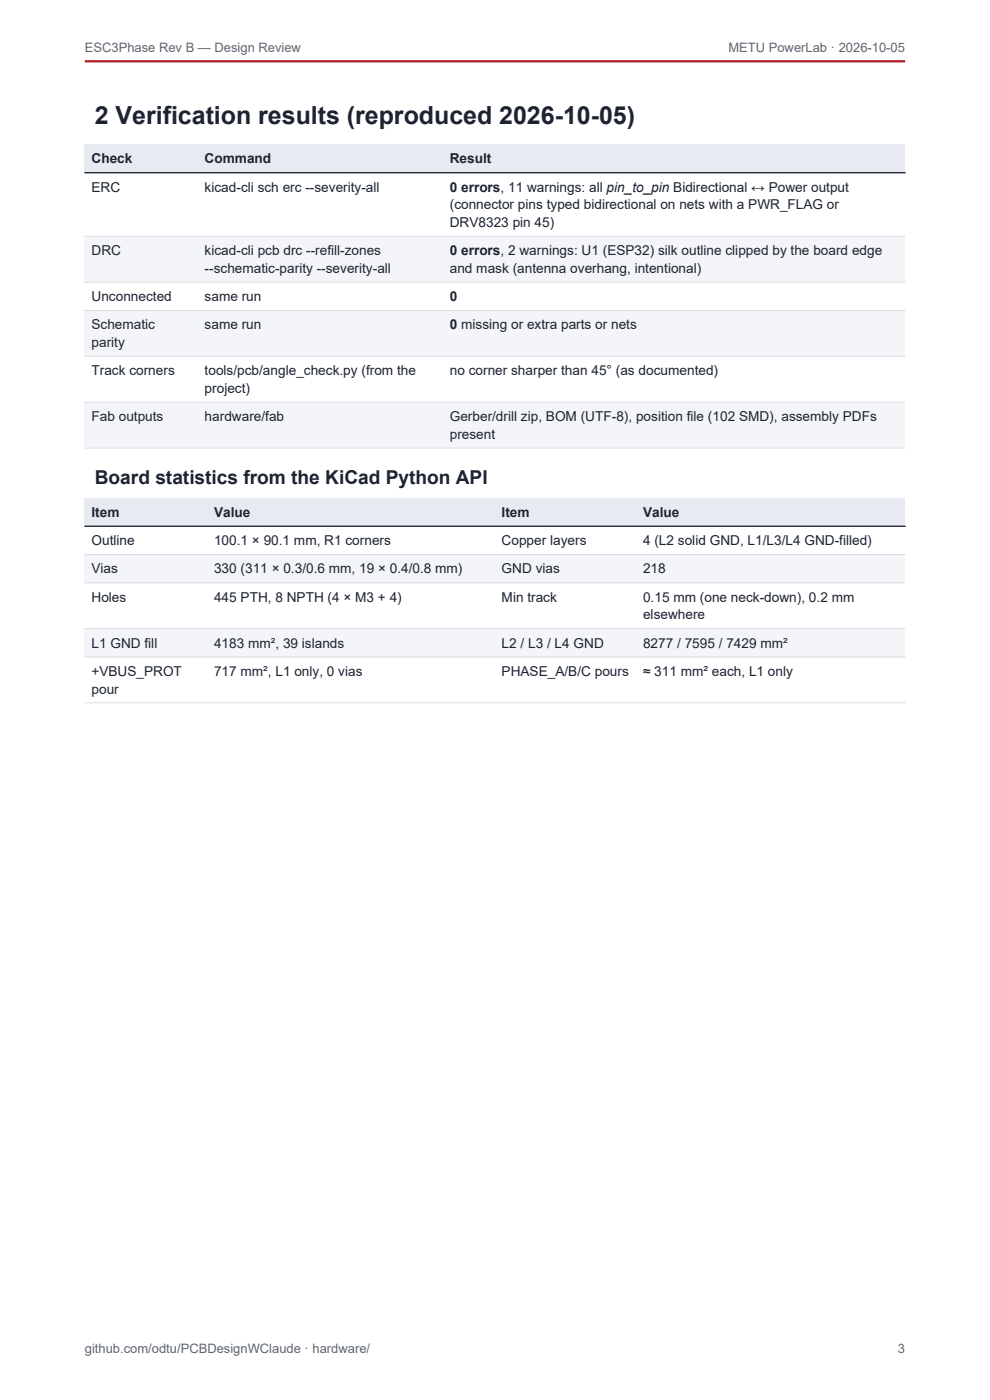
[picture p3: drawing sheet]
<svg xmlns="http://www.w3.org/2000/svg" width="210mm" height="297mm" viewBox="0 0 210 297" stroke-linecap="round" stroke-linejoin="round" font-family="sans-serif">
<defs><g id="words">
<text font-size="5.3" fill="#1d2330" x="20.1" y="26.4">2 Verification results (reproduced 2026-10-05)</text>
<text font-size="4.1" fill="#1d2330" x="20.1" y="102.6">Board statistics from the KiCad Python API</text>
<g font-size="2.9" fill="#1d2330">
<text x="19.4" y="34.7">Check</text>
<text x="43.4" y="34.7">Command</text>
<text x="95.4" y="34.7">Result</text>
<text x="19.4" y="40.7">ERC</text>
<text x="43.4" y="40.7">kicad-cli sch erc --severity-all</text>
<text x="95.4" y="40.7">0 errors, 11 warnings: all pin_to_pin Bidirectional ↔ Power output</text>
<text x="95.4" y="44.4">(connector pins typed bidirectional on nets with a PWR_FLAG or</text>
<text x="95.4" y="48.1">DRV8323 pin 45)</text>
<text x="19.4" y="54.1">DRC</text>
<text x="43.4" y="54.1">kicad-cli pcb drc --refill-zones</text>
<text x="43.4" y="57.9">--schematic-parity --severity-all</text>
<text x="95.4" y="54.1">0 errors, 2 warnings: U1 (ESP32) silk outline clipped by the board edge</text>
<text x="95.4" y="57.9">and mask (antenna overhang, intentional)</text>
<text x="19.4" y="63.9">Unconnected</text>
<text x="43.4" y="63.9">same run</text>
<text x="95.4" y="63.9">0</text>
<text x="19.4" y="69.9">Schematic</text>
<text x="43.4" y="69.9">same run</text>
<text x="95.4" y="69.9">0 missing or extra parts or nets</text>
<text x="19.4" y="73.6">parity</text>
<text x="19.4" y="79.6">Track corners</text>
<text x="43.4" y="79.6">tools/pcb/angle_check.py (from the</text>
<text x="43.4" y="83.3">project)</text>
<text x="95.4" y="79.6">no corner sharper than 45° (as documented)</text>
<text x="19.4" y="89.3">Fab outputs</text>
<text x="43.4" y="89.3">hardware/fab</text>
<text x="95.4" y="89.3">Gerber/drill zip, BOM (UTF-8), position file (102 SMD), assembly PDFs</text>
<text x="95.4" y="93.1">present</text>
<text x="19.4" y="109.7">Item</text>
<text x="45.4" y="109.7">Value</text>
<text x="106.4" y="109.7">Item</text>
<text x="136.4" y="109.7">Value</text>
<text x="19.4" y="115.7">Outline</text>
<text x="45.4" y="115.7">100.1 × 90.1 mm, R1 corners</text>
<text x="106.4" y="115.7">Copper layers</text>
<text x="136.4" y="115.7">4 (L2 solid GND, L1/L3/L4 GND-filled)</text>
<text x="19.4" y="121.7">Vias</text>
<text x="45.4" y="121.7">330 (311 × 0.3/0.6 mm, 19 × 0.4/0.8 mm)</text>
<text x="106.4" y="121.7">GND vias</text>
<text x="136.4" y="121.7">218</text>
<text x="19.4" y="127.7">Holes</text>
<text x="45.4" y="127.7">445 PTH, 8 NPTH (4 × M3 + 4)</text>
<text x="106.4" y="127.7">Min track</text>
<text x="136.4" y="127.7">0.15 mm (one neck-down), 0.2 mm</text>
<text x="136.4" y="131.4">elsewhere</text>
<text x="19.4" y="137.4">L1 GND fill</text>
<text x="45.4" y="137.4">4183 mm², 39 islands</text>
<text x="106.4" y="137.4">L2 / L3 / L4 GND</text>
<text x="136.4" y="137.4">8277 / 7595 / 7429 mm²</text>
<text x="19.4" y="143.4">+VBUS_PROT</text>
<text x="45.4" y="143.4">717 mm², L1 only, 0 vias</text>
<text x="106.4" y="143.4">PHASE_A/B/C pours</text>
<text x="136.4" y="143.4">≈ 311 mm² each, L1 only</text>
<text x="19.4" y="147.1">pour</text>
</g>
<g font-size="2.8" fill="#5b6475">
<text x="18" y="11">ESC3Phase Rev B — Design Review</text>
<text x="154.5" y="11">METU PowerLab · 2026-10-05</text>
<text x="18" y="287">github.com/odtu/PCBDesignWClaude · hardware/</text>
<text x="190.5" y="287">3</text>
</g>
</g></defs>
<path d="M18 13h174" fill="none" stroke="#b3202a" stroke-width=".49"/>
<path d="M18 30.6h174v6h-174z" fill-rule="evenodd" fill="#e7eaf0"/>
<g fill="#f3f5f8">
<path d="M18 50.1h174v9.8h-174z" fill-rule="evenodd"/>
<path d="M18 65.8h174v9.8h-174z" fill-rule="evenodd"/>
<path d="M18 85.3h174v9.8h-174z" fill-rule="evenodd"/>
</g>
<path d="M18 36.6h174M18 50.1h174M18 59.9h174M18 65.8h174M18 75.6h174M18 85.3h174M18 95.1h174" fill="none" stroke="#d9dde4" stroke-width=".21"/>
<path d="M18 36.6h174" fill="none" stroke="#1d2330" stroke-width=".28"/>
<path d="M18 105.6h174v6h-174z" fill-rule="evenodd" fill="#e7eaf0"/>
<g fill="#f3f5f8">
<path d="M18 117.6h174v6h-174z" fill-rule="evenodd"/>
<path d="M18 133.4h174v6h-174z" fill-rule="evenodd"/>
</g>
<path d="M18 111.6h174M18 117.6h174M18 123.6h174M18 133.4h174M18 139.4h174M18 149.1h174" fill="none" stroke="#d9dde4" stroke-width=".21"/>
<path d="M18 111.6h174" fill="none" stroke="#1d2330" stroke-width=".28"/>
<use href="#words"/>
</svg>
